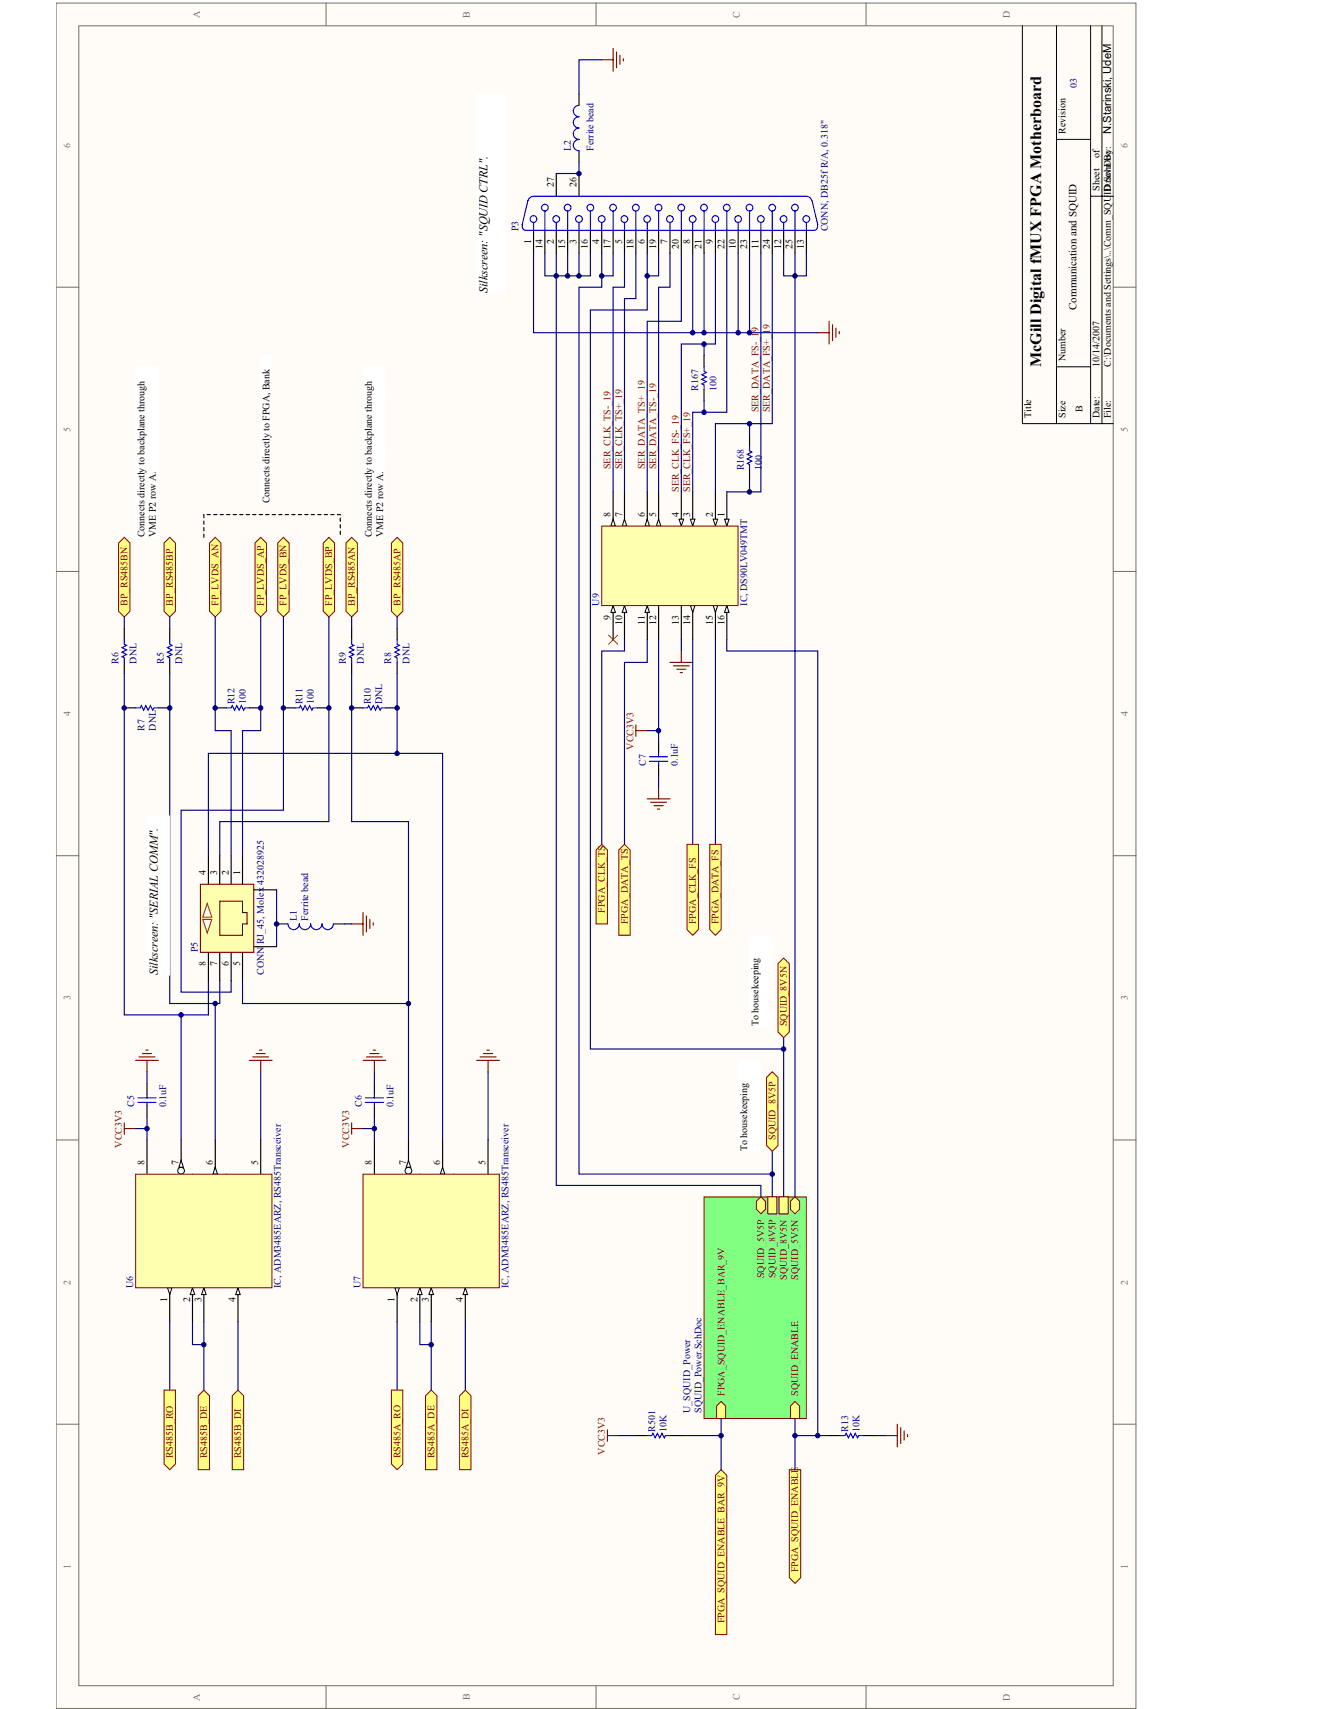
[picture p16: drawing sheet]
<svg xmlns="http://www.w3.org/2000/svg" width="216mm" height="279mm" viewBox="0 0 216 279" stroke-linecap="round" stroke-linejoin="round" font-family="sans-serif">
<defs><g id="words">
<text font-size="2.6" x="170.2" y="60" transform="rotate(-90 170.2 60)">McGill Digital fMUX FPGA Motherboard</text>
<g font-size="2">
<text x="79.7" y="47.9" transform="rotate(-90 79.7 47.9)">Silkscreen: &quot;SQUID CTRL&quot;.</text>
<text x="25.8" y="159.4" transform="rotate(-90 25.8 159.4)">Silkscreen: &quot;SERIAL COMM&quot;.</text>
</g>
<g font-size="1.8">
<text x="181.6" y="21.9" transform="rotate(-90 181.6 21.9)">N.Starinski, UdeM</text>
<text x="175.9" y="50.7" transform="rotate(-90 175.9 50.7)">Communication and SQUID</text>
</g>
<g font-size="1.6" fill="#716f64">
<text x="32.7" y="2.9" transform="rotate(-90 32.7 2.9)">A</text>
<text x="76.8" y="2.9" transform="rotate(-90 76.8 2.9)">B</text>
<text x="120.9" y="2.9" transform="rotate(-90 120.9 2.9)">C</text>
<text x="165.1" y="2.9" transform="rotate(-90 165.1 2.9)">D</text>
<text x="11.5" y="24.1" transform="rotate(-90 11.5 24.1)">6</text>
<text x="184.3" y="24.1" transform="rotate(-90 184.3 24.1)">6</text>
<text x="11.5" y="70.6" transform="rotate(-90 11.5 70.6)">5</text>
<text x="184.3" y="70.6" transform="rotate(-90 184.3 70.6)">5</text>
<text x="11.5" y="117.1" transform="rotate(-90 11.5 117.1)">4</text>
<text x="184.3" y="117.1" transform="rotate(-90 184.3 117.1)">4</text>
<text x="11.5" y="163.5" transform="rotate(-90 11.5 163.5)">3</text>
<text x="184.3" y="163.5" transform="rotate(-90 184.3 163.5)">3</text>
<text x="11.5" y="210" transform="rotate(-90 11.5 210)">2</text>
<text x="184.3" y="210" transform="rotate(-90 184.3 210)">2</text>
<text x="11.5" y="256.5" transform="rotate(-90 11.5 256.5)">1</text>
<text x="184.3" y="256.5" transform="rotate(-90 184.3 256.5)">1</text>
<text x="32.7" y="278" transform="rotate(-90 32.7 278)">A</text>
<text x="76.8" y="278" transform="rotate(-90 76.8 278)">B</text>
<text x="120.9" y="278" transform="rotate(-90 120.9 278)">C</text>
<text x="165.1" y="278" transform="rotate(-90 165.1 278)">D</text>
</g>
<g font-size="1.6" fill="#000080">
<text x="176" y="14.4" transform="rotate(-90 176 14.4)">03</text>
<text x="93.3" y="24.6" transform="rotate(-90 93.3 24.6)">L2</text>
<text x="97" y="24.6" transform="rotate(-90 97 24.6)">Ferrite bead</text>
<text x="84.8" y="37.8" transform="rotate(-90 84.8 37.8)">P3</text>
<text x="135.3" y="37.8" transform="rotate(-90 135.3 37.8)">CONN, DB25fR/A, 0.318&quot;</text>
<text x="114.1" y="63.9" transform="rotate(-90 114.1 63.9)">R167</text>
<text x="117.1" y="63.9" transform="rotate(-90 117.1 63.9)">100</text>
<text x="121.5" y="76.9" transform="rotate(-90 121.5 76.9)">R168</text>
<text x="124.5" y="76.9" transform="rotate(-90 124.5 76.9)">100</text>
<text x="97.9" y="99" transform="rotate(-90 97.9 99)">U9</text>
<text x="122.1" y="99" transform="rotate(-90 122.1 99)">IC, DS90LV049TMT</text>
<text x="19.4" y="108.5" transform="rotate(-90 19.4 108.5)">R6</text>
<text x="22.3" y="108.5" transform="rotate(-90 22.3 108.5)">DNL</text>
<text x="26.8" y="108.5" transform="rotate(-90 26.8 108.5)">R5</text>
<text x="29.8" y="108.5" transform="rotate(-90 29.8 108.5)">DNL</text>
<text x="56.5" y="108.5" transform="rotate(-90 56.5 108.5)">R9</text>
<text x="59.5" y="108.5" transform="rotate(-90 59.5 108.5)">DNL</text>
<text x="63.9" y="108.5" transform="rotate(-90 63.9 108.5)">R8</text>
<text x="66.9" y="108.5" transform="rotate(-90 66.9 108.5)">DNL</text>
<text x="23.6" y="119.4" transform="rotate(-90 23.6 119.4)">R7</text>
<text x="25.5" y="119.4" transform="rotate(-90 25.5 119.4)">DNL</text>
<text x="38.3" y="115.2" transform="rotate(-90 38.3 115.2)">R12</text>
<text x="40.2" y="115.2" transform="rotate(-90 40.2 115.2)">100</text>
<text x="49.5" y="115.2" transform="rotate(-90 49.5 115.2)">R11</text>
<text x="51.3" y="115.2" transform="rotate(-90 51.3 115.2)">100</text>
<text x="60.6" y="115.2" transform="rotate(-90 60.6 115.2)">R10</text>
<text x="62.5" y="115.2" transform="rotate(-90 62.5 115.2)">DNL</text>
<text x="105.6" y="125.2" transform="rotate(-90 105.6 125.2)">C7</text>
<text x="110.8" y="125.2" transform="rotate(-90 110.8 125.2)">0.1uF</text>
<text x="43.1" y="144.7" transform="rotate(-90 43.1 144.7)">432028925</text>
<text x="32.4" y="155.7" transform="rotate(-90 32.4 155.7)">P5</text>
<text x="43.1" y="154.4" transform="rotate(-90 43.1 154.4)">RJ_45, Molex</text>
<text x="48.5" y="150.5" transform="rotate(-90 48.5 150.5)">L1</text>
<text x="50.4" y="150.5" transform="rotate(-90 50.4 150.5)">Ferrite bead</text>
<text x="43.1" y="159.4" transform="rotate(-90 43.1 159.4)">CONN</text>
<text x="22" y="181" transform="rotate(-90 22 181)">C5</text>
<text x="27.2" y="181" transform="rotate(-90 27.2 181)">0.1uF</text>
<text x="59.1" y="181" transform="rotate(-90 59.1 181)">C6</text>
<text x="64.3" y="181" transform="rotate(-90 64.3 181)">0.1uF</text>
<text x="21.8" y="210.5" transform="rotate(-90 21.8 210.5)">U6</text>
<text x="45.9" y="210.5" transform="rotate(-90 45.9 210.5)">IC, ADM3485EARZ, RS485Transceiver</text>
<text x="58.9" y="210.5" transform="rotate(-90 58.9 210.5)">U7</text>
<text x="83.1" y="210.5" transform="rotate(-90 83.1 210.5)">IC, ADM3485EARZ, RS485Transceiver</text>
<text x="112.8" y="231" transform="rotate(-90 112.8 231)">U_SQUID_Power</text>
<text x="114.7" y="231" transform="rotate(-90 114.7 231)">SQUID_Power.SchDoc</text>
<text x="107.1" y="234.1" transform="rotate(-90 107.1 234.1)">R501</text>
<text x="108.9" y="234.1" transform="rotate(-90 108.9 234.1)">10K</text>
<text x="138.6" y="234.1" transform="rotate(-90 138.6 234.1)">R13</text>
<text x="140.5" y="234.1" transform="rotate(-90 140.5 234.1)">10K</text>
</g>
<g font-size="1.6">
<text x="174.1" y="21.9" transform="rotate(-90 174.1 21.9)">Revision</text>
<text x="179.7" y="25.9" transform="rotate(-90 179.7 25.9)">of</text>
<text x="90.5" y="30.6" transform="rotate(-90 90.5 30.6)">27</text>
<text x="94.2" y="30.6" transform="rotate(-90 94.2 30.6)">26</text>
<text x="179.7" y="31.2" transform="rotate(-90 179.7 31.2)">Sheet</text>
<text x="181.6" y="31.2" transform="rotate(-90 181.6 31.2)">Drawn By:</text>
<text x="86.8" y="40" transform="rotate(-90 86.8 40)">1</text>
<text x="88.7" y="40.8" transform="rotate(-90 88.7 40.8)">14</text>
<text x="90.5" y="40" transform="rotate(-90 90.5 40)">2</text>
<text x="92.4" y="40.8" transform="rotate(-90 92.4 40.8)">15</text>
<text x="94.2" y="40" transform="rotate(-90 94.2 40)">3</text>
<text x="96.1" y="40.8" transform="rotate(-90 96.1 40.8)">16</text>
<text x="97.9" y="40" transform="rotate(-90 97.9 40)">4</text>
<text x="99.8" y="40.8" transform="rotate(-90 99.8 40.8)">17</text>
<text x="101.7" y="40" transform="rotate(-90 101.7 40)">5</text>
<text x="103.5" y="40.8" transform="rotate(-90 103.5 40.8)">18</text>
<text x="105.4" y="40" transform="rotate(-90 105.4 40)">6</text>
<text x="107.2" y="40.8" transform="rotate(-90 107.2 40.8)">19</text>
<text x="109.1" y="40" transform="rotate(-90 109.1 40)">7</text>
<text x="111" y="40.8" transform="rotate(-90 111 40.8)">20</text>
<text x="112.8" y="40" transform="rotate(-90 112.8 40)">8</text>
<text x="114.7" y="40.8" transform="rotate(-90 114.7 40.8)">21</text>
<text x="116.5" y="40" transform="rotate(-90 116.5 40)">9</text>
<text x="118.4" y="40.8" transform="rotate(-90 118.4 40.8)">22</text>
<text x="120.2" y="40.8" transform="rotate(-90 120.2 40.8)">10</text>
<text x="122.1" y="40.8" transform="rotate(-90 122.1 40.8)">23</text>
<text x="124" y="40.8" transform="rotate(-90 124 40.8)">11</text>
<text x="125.8" y="40.8" transform="rotate(-90 125.8 40.8)">24</text>
<text x="127.7" y="40.8" transform="rotate(-90 127.7 40.8)">12</text>
<text x="129.5" y="40.8" transform="rotate(-90 129.5 40.8)">25</text>
<text x="131.4" y="40.8" transform="rotate(-90 131.4 40.8)">13</text>
<text x="174.1" y="59" transform="rotate(-90 174.1 59)">Number</text>
<text x="179.7" y="60" transform="rotate(-90 179.7 60)">10/14/2007</text>
<text x="181.6" y="60" transform="rotate(-90 181.6 60)">C:\Documents and Settings\..\Comm_SQUID.SchDoc</text>
<text x="168.6" y="68.3" transform="rotate(-90 168.6 68.3)">Title</text>
<text x="174.1" y="68.3" transform="rotate(-90 174.1 68.3)">Size</text>
<text x="176.9" y="67.4" transform="rotate(-90 176.9 67.4)">B</text>
<text x="179.7" y="68.3" transform="rotate(-90 179.7 68.3)">Date:</text>
<text x="181.6" y="68.3" transform="rotate(-90 181.6 68.3)">File:</text>
<text x="44.1" y="82.3" transform="rotate(-90 44.1 82.3)">Connects directly to FPGA, Bank</text>
<text x="23.6" y="87.8" transform="rotate(-90 23.6 87.8)">Connects directly to backplane through</text>
<text x="25.5" y="87.8" transform="rotate(-90 25.5 87.8)">VME P2 row A.</text>
<text x="60.8" y="87.8" transform="rotate(-90 60.8 87.8)">Connects directly to backplane through</text>
<text x="62.6" y="87.8" transform="rotate(-90 62.6 87.8)">VME P2 row A.</text>
<text x="99.8" y="84.5" transform="rotate(-90 99.8 84.5)">8</text>
<text x="101.7" y="84.5" transform="rotate(-90 101.7 84.5)">7</text>
<text x="105.4" y="84.5" transform="rotate(-90 105.4 84.5)">6</text>
<text x="107.2" y="84.5" transform="rotate(-90 107.2 84.5)">5</text>
<text x="111" y="84.5" transform="rotate(-90 111 84.5)">4</text>
<text x="112.8" y="84.5" transform="rotate(-90 112.8 84.5)">3</text>
<text x="116.5" y="84.5" transform="rotate(-90 116.5 84.5)">2</text>
<text x="118.4" y="84.5" transform="rotate(-90 118.4 84.5)">1</text>
<text x="99.8" y="101.3" transform="rotate(-90 99.8 101.3)">9</text>
<text x="101.7" y="102.1" transform="rotate(-90 101.7 102.1)">10</text>
<text x="105.4" y="102.1" transform="rotate(-90 105.4 102.1)">11</text>
<text x="107.2" y="102.1" transform="rotate(-90 107.2 102.1)">12</text>
<text x="111" y="102.1" transform="rotate(-90 111 102.1)">13</text>
<text x="112.8" y="102.1" transform="rotate(-90 112.8 102.1)">14</text>
<text x="116.5" y="102.1" transform="rotate(-90 116.5 102.1)">15</text>
<text x="118.4" y="102.1" transform="rotate(-90 118.4 102.1)">16</text>
<text x="33.7" y="143.1" transform="rotate(-90 33.7 143.1)">4</text>
<text x="35.5" y="143.1" transform="rotate(-90 35.5 143.1)">3</text>
<text x="37.4" y="143.1" transform="rotate(-90 37.4 143.1)">2</text>
<text x="39.2" y="143.1" transform="rotate(-90 39.2 143.1)">1</text>
<text x="33.7" y="158" transform="rotate(-90 33.7 158)">8</text>
<text x="35.5" y="158" transform="rotate(-90 35.5 158)">7</text>
<text x="37.4" y="158" transform="rotate(-90 37.4 158)">6</text>
<text x="39.2" y="158" transform="rotate(-90 39.2 158)">5</text>
<text x="124" y="167.8" transform="rotate(-90 124 167.8)">To housekeeping</text>
<text x="23.6" y="190.5" transform="rotate(-90 23.6 190.5)">8</text>
<text x="29.2" y="190.5" transform="rotate(-90 29.2 190.5)">7</text>
<text x="34.8" y="190.5" transform="rotate(-90 34.8 190.5)">6</text>
<text x="42.2" y="190.5" transform="rotate(-90 42.2 190.5)">5</text>
<text x="60.8" y="190.5" transform="rotate(-90 60.8 190.5)">8</text>
<text x="66.4" y="190.5" transform="rotate(-90 66.4 190.5)">7</text>
<text x="71.9" y="190.5" transform="rotate(-90 71.9 190.5)">6</text>
<text x="79.4" y="190.5" transform="rotate(-90 79.4 190.5)">5</text>
<text x="122.1" y="188.2" transform="rotate(-90 122.1 188.2)">To housekeeping</text>
<text x="27.3" y="212.8" transform="rotate(-90 27.3 212.8)">1</text>
<text x="31.1" y="212.8" transform="rotate(-90 31.1 212.8)">2</text>
<text x="32.9" y="212.8" transform="rotate(-90 32.9 212.8)">3</text>
<text x="38.5" y="212.8" transform="rotate(-90 38.5 212.8)">4</text>
<text x="64.5" y="212.8" transform="rotate(-90 64.5 212.8)">1</text>
<text x="68.2" y="212.8" transform="rotate(-90 68.2 212.8)">2</text>
<text x="70.1" y="212.8" transform="rotate(-90 70.1 212.8)">3</text>
<text x="75.7" y="212.8" transform="rotate(-90 75.7 212.8)">4</text>
</g>
<g font-size="1.6" fill="#800000">
<text x="124" y="67.4" transform="rotate(-90 124 67.4)">SER_DATA_FS-_19</text>
<text x="125.8" y="67.4" transform="rotate(-90 125.8 67.4)">SER_DATA_FS+_19</text>
<text x="99.8" y="76.7" transform="rotate(-90 99.8 76.7)">SER_CLK_TS-_19</text>
<text x="101.7" y="76.7" transform="rotate(-90 101.7 76.7)">SER_CLK_TS+_19</text>
<text x="105.4" y="76.7" transform="rotate(-90 105.4 76.7)">SER_DATA_TS+_19</text>
<text x="107.2" y="76.7" transform="rotate(-90 107.2 76.7)">SER_DATA_TS-_19</text>
<text x="111" y="80.4" transform="rotate(-90 111 80.4)">SER_CLK_FS-_19</text>
<text x="112.8" y="80.4" transform="rotate(-90 112.8 80.4)">SER_CLK_FS+_19</text>
<text x="20.8" y="99" transform="rotate(-90 20.8 99)">BP_RS485BN</text>
<text x="28.3" y="99" transform="rotate(-90 28.3 99)">BP_RS485BP</text>
<text x="35.7" y="99" transform="rotate(-90 35.7 99)">FP_LVDS_AN</text>
<text x="43.1" y="99" transform="rotate(-90 43.1 99)">FP_LVDS_AP</text>
<text x="46.9" y="99" transform="rotate(-90 46.9 99)">FP_LVDS_BN</text>
<text x="54.3" y="99" transform="rotate(-90 54.3 99)">FP_LVDS_BP</text>
<text x="58" y="99" transform="rotate(-90 58 99)">BP_RS485AN</text>
<text x="65.4" y="99" transform="rotate(-90 65.4 99)">BP_RS485AP</text>
<text x="103.5" y="122.6" transform="rotate(-90 103.5 122.6)">VCC3V3</text>
<text x="98.9" y="149.2" transform="rotate(-90 98.9 149.2)">FPGA_CLK_TS</text>
<text x="102.6" y="151.1" transform="rotate(-90 102.6 151.1)">FPGA_DATA_TS</text>
<text x="113.7" y="151.1" transform="rotate(-90 113.7 151.1)">FPGA_CLK_FS</text>
<text x="117.5" y="151.1" transform="rotate(-90 117.5 151.1)">FPGA_DATA_FS</text>
<text x="128.6" y="167.8" transform="rotate(-90 128.6 167.8)">SQUID_8V5N</text>
<text x="19.9" y="187.6" transform="rotate(-90 19.9 187.6)">VCC3V3</text>
<text x="57.1" y="187.6" transform="rotate(-90 57.1 187.6)">VCC3V3</text>
<text x="126.7" y="186.4" transform="rotate(-90 126.7 186.4)">SQUID_8V5P</text>
<text x="124.9" y="209" transform="rotate(-90 124.9 209)">SQUID_5V5P</text>
<text x="126.7" y="209" transform="rotate(-90 126.7 209)">SQUID_8V5P</text>
<text x="128.6" y="209.2" transform="rotate(-90 128.6 209.2)">SQUID_8V5N</text>
<text x="130.5" y="209.2" transform="rotate(-90 130.5 209.2)">SQUID_5V5N</text>
<text x="118.4" y="228.2" transform="rotate(-90 118.4 228.2)">FPGA_SQUID_ENABLE_BAR_9V</text>
<text x="130.5" y="228.2" transform="rotate(-90 130.5 228.2)">SQUID_ENABLE</text>
<text x="28.3" y="238.4" transform="rotate(-90 28.3 238.4)">RS485B_RO</text>
<text x="33.8" y="238.4" transform="rotate(-90 33.8 238.4)">RS485B_DE</text>
<text x="39.4" y="238.4" transform="rotate(-90 39.4 238.4)">RS485B_DI</text>
<text x="65.4" y="238.4" transform="rotate(-90 65.4 238.4)">RS485A_RO</text>
<text x="71" y="238.4" transform="rotate(-90 71 238.4)">RS485A_DE</text>
<text x="76.6" y="238.4" transform="rotate(-90 76.6 238.4)">RS485A_DI</text>
<text x="98.9" y="237.8" transform="rotate(-90 98.9 237.8)">VCC3V3</text>
<text x="130.5" y="257" transform="rotate(-90 130.5 257)">FPGA_SQUID_ENABLE</text>
<text x="118.4" y="265.4" transform="rotate(-90 118.4 265.4)">FPGA_SQUID_ENABLE_BAR_9V</text>
</g>
</g></defs>
<g fill="#fffcf8" stroke="#716f64" stroke-width=".16">
<path d="M9.2 .5h176.5v278.8h-176.5z"/>
<path d="M12.9 4.2h169v271.4h-169z"/>
</g>
<g fill="none" stroke="#716f64" stroke-width=".16">
<path d="M53.3 .5v3.7M97.4 .5v3.7M141.5 .5v3.7M9.2 47h3.7M182 47h3.7M9.2 93.4h3.7M182 93.4h3.7M9.2 139.9h3.7M182 139.9h3.7M9.2 186.4h3.7M182 186.4h3.7M9.2 232.8h3.7"/>
<path d="M182 232.8h3.7M53.3 275.6v3.7M97.4 275.6v3.7M141.5 275.6v3.7"/>
</g>
<path d="M167.1 4.2v65.1h14.9M172.7 4.2v65.1M178.2 4.2v65.1M180.1 4.2v65.1M172.7 22.8h5.5M178.2 32.1h3.8M172.7 60h5.5" fill="none" stroke="#000" stroke-width=".16"/>
<g fill="none" stroke="#00f" stroke-width=".19">
<path d="M85.4 36.6a.7 .7 0 0 0 .6 1.1M85.9 37.7h47.2M86.3 32.8l-1 3.9M87.2 32.1a.92 .92 0 0 0-.9 .7M87.2 36.4v1.3M87.2 32.1h44.6M89.1 34.5v3.2M90.9 36.4v1.3M92.8 34.5v3.2M94.6 36.4v1.3M96.5 34.5v3.2M98.3 36.4v1.3"/>
<path d="M100.2 34.5v3.2M102.1 36.4v1.3M103.9 34.5v3.2M105.8 36.4v1.3M107.6 34.5v3.2M109.5 36.4v1.3M111.4 34.5v3.2M113.2 36.4v1.3M115.1 34.5v3.2M116.9 36.4v1.3M118.8 34.5v3.2M120.6 36.4v1.3"/>
<path d="M122.5 34.5v3.2M124.4 36.4v1.3M126.2 34.5v3.2M128.1 36.4v1.3M129.9 34.5v3.2M131.8 32.1a.92 .92 0 0 1 .9 .7M131.8 36.4v1.3M132.7 32.8l1 3.9M133.6 36.6v.2a.71 .71 0 0 1-.6 .9"/>
<circle cx="87.2" cy="35.8" r=".55"/>
<circle cx="89" cy="34" r=".55"/>
<circle cx="90.9" cy="35.8" r=".55"/>
<circle cx="92.8" cy="34" r=".55"/>
<circle cx="94.6" cy="35.8" r=".55"/>
<circle cx="96.5" cy="34" r=".55"/>
<circle cx="98.3" cy="35.8" r=".55"/>
<circle cx="100.2" cy="34" r=".55"/>
<circle cx="102.1" cy="35.8" r=".55"/>
<circle cx="103.9" cy="34" r=".55"/>
<circle cx="105.8" cy="35.8" r=".55"/>
<circle cx="107.6" cy="34" r=".55"/>
<circle cx="109.5" cy="35.8" r=".55"/>
<circle cx="111.3" cy="34" r=".55"/>
<circle cx="113.2" cy="35.8" r=".55"/>
<circle cx="115.1" cy="34" r=".55"/>
<circle cx="116.9" cy="35.8" r=".55"/>
<circle cx="118.8" cy="34" r=".55"/>
<circle cx="120.6" cy="35.8" r=".55"/>
<circle cx="122.5" cy="34" r=".55"/>
<circle cx="124.4" cy="35.8" r=".55"/>
<circle cx="126.2" cy="34" r=".55"/>
<circle cx="128.1" cy="35.8" r=".55"/>
<circle cx="129.9" cy="34" r=".55"/>
<circle cx="131.8" cy="35.8" r=".55"/>
</g>
<g fill="none" stroke="#000" stroke-width=".19">
<path d="M87.2 37.7v3.7M89.1 37.7v3.7M90.9 28.4v3.7M90.9 37.7v3.7M92.8 37.7v3.7M94.6 28.4v3.7M94.6 37.7v3.7M96.5 37.7v3.7M98.3 37.7v3.7M100.2 37.7v3.7M102.1 37.7v3.7M103.9 37.7v3.7"/>
<path d="M105.8 37.7v3.7M107.6 37.7v3.7M109.5 37.7v3.7M111.4 37.7v3.7M113.2 37.7v3.7M115.1 37.7v3.7M116.9 37.7v3.7M118.8 37.7v3.7M120.6 37.7v3.7M122.5 37.7v3.7M124.4 37.7v3.7M126.2 37.7v3.7"/>
<path d="M128.1 37.7v3.7M129.9 37.7v3.7M131.8 37.7v3.7M27.7 210.5v5.6"/>
</g>
<path d="M27.4 210.5h.7l-.4 1.1z" fill="#fffcf8" stroke="#000" stroke-width=".16"/>
<path d="M31.5 210.5v5.6" fill="none" stroke="#000" stroke-width=".19"/>
<path d="M31.5 210.5l.3 1.1h-.7z" fill="#fffcf8" stroke="#000" stroke-width=".16"/>
<path d="M30.5 207.1v2.1M33.3 210.5v5.6" fill="none" stroke="#000" stroke-width=".19"/>
<path d="M33.3 210.5l.4 1.1h-.8z" fill="#fffcf8" stroke="#000" stroke-width=".16"/>
<path d="M38.9 210.5v5.6" fill="none" stroke="#000" stroke-width=".19"/>
<path d="M38.9 210.5l.4 1.1h-.8z" fill="#fffcf8" stroke="#000" stroke-width=".16"/>
<path d="M35.2 186.4v5.5M42.6 186.4v5.5" fill="none" stroke="#000" stroke-width=".19"/>
<path d="M35.2 190.8l.3 1.1h-.7z" fill="#fffcf8" stroke="#000" stroke-width=".16"/>
<path d="M29.6 186.4v5.5" fill="none" stroke="#000" stroke-width=".19"/>
<circle cx="29.6" cy="191.4" r=".55" fill="#fffcf8" stroke="#000" stroke-width=".16"/>
<path d="M29.6 189.7l.4 1.1h-.8z" fill="#fffcf8" stroke="#000" stroke-width=".16"/>
<path d="M24 186.4v5.5" fill="none" stroke="#000" stroke-width=".19"/>
<g fill="#c0c0c0" stroke="#00f" stroke-width=".93">
<path d="M24 199.4h7.5l-3.8 5.6z"/>
<path d="M38.9 199.4l3.7 5.6h-7.4z"/>
</g>
<path d="M25.9 199.4v-3.7h14.8v5.5M29.6 199.4v-1.9h7.4v3.7M31.5 191.9v5.6M37 191.9v3.8M27.7 205v1.8M29.6 203.1h1.9v3.7M37 203.1h-3.7v3.7M38.9 205v1.8" fill="none" stroke="#00f" stroke-width=".19"/>
<path d="M22.2 192h22.2v18.5h-22.2z" fill="#ffffb0" stroke="#800000" stroke-width=".16"/>
<path d="M64.9 210.5v5.6" fill="none" stroke="#000" stroke-width=".19"/>
<path d="M64.5 210.5h.8l-.4 1.1z" fill="#fffcf8" stroke="#000" stroke-width=".16"/>
<path d="M68.6 210.5v5.6" fill="none" stroke="#000" stroke-width=".19"/>
<path d="M68.6 210.5l.4 1.1h-.8z" fill="#fffcf8" stroke="#000" stroke-width=".16"/>
<path d="M67.7 207.1v2.1M70.5 210.5v5.6" fill="none" stroke="#000" stroke-width=".19"/>
<path d="M70.5 210.5l.3 1.1h-.7z" fill="#fffcf8" stroke="#000" stroke-width=".16"/>
<path d="M76.1 210.5v5.6" fill="none" stroke="#000" stroke-width=".19"/>
<path d="M76.1 210.5l.3 1.1h-.7z" fill="#fffcf8" stroke="#000" stroke-width=".16"/>
<path d="M72.3 186.4v5.5M79.8 186.4v5.5" fill="none" stroke="#000" stroke-width=".19"/>
<path d="M72.3 190.8l.4 1.1h-.7z" fill="#fffcf8" stroke="#000" stroke-width=".16"/>
<path d="M66.8 186.4v5.5" fill="none" stroke="#000" stroke-width=".19"/>
<circle cx="66.8" cy="191.4" r=".55" fill="#fffcf8" stroke="#000" stroke-width=".16"/>
<path d="M66.8 189.7l.3 1.1h-.7z" fill="#fffcf8" stroke="#000" stroke-width=".16"/>
<path d="M61.2 186.4v5.5" fill="none" stroke="#000" stroke-width=".19"/>
<g fill="#c0c0c0" stroke="#00f" stroke-width=".93">
<path d="M61.2 199.4h7.4l-3.7 5.6z"/>
<path d="M76.1 199.4l3.7 5.6h-7.5z"/>
</g>
<path d="M63 199.4v-3.7h14.9v5.5M66.8 199.4v-1.9h7.4v3.7M68.6 191.9v5.6M74.2 191.9v3.8M64.9 205v1.8M66.8 203.1h1.8v3.7M74.2 203.1h-3.7v3.7M76.1 205v1.8" fill="none" stroke="#00f" stroke-width=".19"/>
<path d="M59.3 192h22.3v18.5h-22.3z" fill="#ffffb0" stroke="#800000" stroke-width=".16"/>
<path d="M118.8 80.4v5.6" fill="none" stroke="#000" stroke-width=".19"/>
<path d="M118.4 84.9h.8l-.4 1.1z" fill="#fffcf8" stroke="#000" stroke-width=".16"/>
<path d="M116.9 80.4v5.6" fill="none" stroke="#000" stroke-width=".19"/>
<path d="M116.6 84.9h.7l-.4 1.1z" fill="#fffcf8" stroke="#000" stroke-width=".16"/>
<path d="M113.2 80.4v5.6" fill="none" stroke="#000" stroke-width=".19"/>
<path d="M112.8 84.9h.8l-.4 1.1z" fill="#fffcf8" stroke="#000" stroke-width=".16"/>
<path d="M111.4 80.4v5.6" fill="none" stroke="#000" stroke-width=".19"/>
<path d="M111 84.9h.7l-.3 1.1z" fill="#fffcf8" stroke="#000" stroke-width=".16"/>
<path d="M107.6 80.4v5.6" fill="none" stroke="#000" stroke-width=".19"/>
<path d="M107.6 84.9l.4 1.1h-.7z" fill="#fffcf8" stroke="#000" stroke-width=".16"/>
<path d="M105.8 80.4v5.6" fill="none" stroke="#000" stroke-width=".19"/>
<path d="M105.8 84.9l.4 1.1h-.8z" fill="#fffcf8" stroke="#000" stroke-width=".16"/>
<path d="M102.1 80.4v5.6" fill="none" stroke="#000" stroke-width=".19"/>
<path d="M102.1 84.9l.3 1.1h-.7z" fill="#fffcf8" stroke="#000" stroke-width=".16"/>
<path d="M100.2 80.4v5.6" fill="none" stroke="#000" stroke-width=".19"/>
<path d="M100.2 84.9l.4 1.1h-.8z" fill="#fffcf8" stroke="#000" stroke-width=".16"/>
<path d="M100.2 99v5.6" fill="none" stroke="#000" stroke-width=".19"/>
<path d="M100.2 99l.4 1.1h-.8z" fill="#fffcf8" stroke="#000" stroke-width=".16"/>
<path d="M99.3 95.5v2.2M102.1 99v5.6" fill="none" stroke="#000" stroke-width=".19"/>
<path d="M102.1 99l.3 1.1h-.7z" fill="#fffcf8" stroke="#000" stroke-width=".16"/>
<path d="M105.8 99v5.6" fill="none" stroke="#000" stroke-width=".19"/>
<path d="M105.8 99l.4 1.1h-.8z" fill="#fffcf8" stroke="#000" stroke-width=".16"/>
<path d="M107.6 99v5.6M111.4 99v5.6M113.2 99v5.6" fill="none" stroke="#000" stroke-width=".19"/>
<path d="M112.8 99h.8l-.4 1.1z" fill="#fffcf8" stroke="#000" stroke-width=".16"/>
<path d="M116.9 99v5.6" fill="none" stroke="#000" stroke-width=".19"/>
<path d="M116.6 99h.7l-.4 1.1z" fill="#fffcf8" stroke="#000" stroke-width=".16"/>
<path d="M118.8 99v5.6" fill="none" stroke="#000" stroke-width=".19"/>
<path d="M118.8 99l.4 1.1h-.8z" fill="#fffcf8" stroke="#000" stroke-width=".16"/>
<path d="M98.3 86h22.3v13h-22.3z" fill="#ffffb0" stroke="#800000" stroke-width=".16"/>
<g fill="none" stroke="#800000" stroke-width=".19">
<path d="M98.3 9.8h1.9M100.2 7.9v3.7M100.8 8.5v2.6M101.3 9v1.5M101.9 9.6v.4M133.7 54.4h1.8M135.5 52.5v3.7M136.1 53.1v2.6M136.6 53.6v1.5M137.2 54.2v.4M20.3 183.6v1.8M20.3 184.5h1.9"/>
<path d="M57.5 184.5h1.8M57.5 183.6v1.8"/>
</g>
<g fill="none" stroke="#000080" stroke-width=".19">
<path d="M98.3 9.8h-3.7v5.6M94.6 26.5v1.9h-3.7M87.2 41.4v13h46.5M89.1 41.4v3.7h1.8v-3.7M94.6 41.4v3.7h-1.8M96.5 41.4v3.7h-1.9M98.3 41.4v3.7h1.9v-3.7M105.8 41.4v3.7h1.8v-3.7M113.2 41.4v13M115.1 41.4v13M120.6 41.4v13M122.5 41.4v13"/>
<path d="M128.1 41.4v3.7h1.8v-3.7M22.2 184.5h1.8v1.9M59.3 184.5h1.9v1.9M27.7 216.1v11.2M31.5 216.1v3.7h1.8M33.3 216.1v11.2M38.9 216.1v11.2M64.9 216.1v11.2M68.6 216.1v3.7h1.9M70.5 216.1v11.2M76.1 216.1v11.2"/>
</g>
<path d="M99.5 103.8l1.4 1.5M100.9 103.8l-1.4 1.5" fill="none" stroke="#f00" stroke-width=".16"/>
<path d="M94.6 15.4v1.8M94.6 24.6v1.9" fill="none" stroke="#000" stroke-width=".19"/>
<path d="M94.6 17.2a.93 .93 0 0 0-.9 1 .93 .93 0 0 0 .9 .9 .92 .92 0 0 0-.9 .9 .92 .92 0 0 0 .9 .9M94.6 20.9a.93 .93 0 0 0-.9 1 .93 .93 0 0 0 .9 .9 .92 .92 0 0 0-.9 .9 .92 .92 0 0 0 .9 .9" fill="none" stroke="#00f" stroke-width=".19"/>
<path d="M115.1 195.7h16.7v36.2h-16.7z" fill="#80ff80" stroke="#800000" stroke-width=".16"/>
<g fill="#ffff80" stroke="#800000" stroke-width=".16">
<path d="M129.9 229.1l.8 .8v2h-1.5v-2z" fill-rule="evenodd"/>
<path d="M124.4 195.7l.7 .7v1.3l-.7 .8-.8-.8v-1.3z" fill-rule="evenodd"/>
<path d="M129.9 195.7l.8 .7v1.3l-.8 .8-.7-.8v-1.3z" fill-rule="evenodd"/>
<path d="M125.5 195.7h1.5v2.8h-1.5z" fill-rule="evenodd"/>
<path d="M127.3 195.7h1.5v2.8h-1.5z" fill-rule="evenodd"/>
<path d="M117.9 229.1l.7 .8v2h-1.5v-2z" fill-rule="evenodd"/>
</g>
<g fill="none" stroke="#000" stroke-width=".19">
<path d="M115.1 58.1v1.9M115.1 63.7v1.8M122.5 71.1v1.9M122.5 76.7v1.9M20.3 115.7h1.9M20.3 102.7v1.9M20.3 108.3v1.9M25.9 115.7h1.8M27.7 102.7v1.9M27.7 108.3v1.9M35.2 115.7h1.8M40.7 115.7h1.9"/>
<path d="M46.3 115.7h1.9M51.9 115.7h1.9M57.5 115.7h1.8M57.5 102.7v1.9M57.5 108.3v1.9M63 115.7h1.9M64.9 102.7v1.9M64.9 108.3v1.9M107.6 121.3v1.9M107.6 125v1.9M45.2 151.1h1.9M54.5 151.1h1.9"/>
<path d="M24 177.1v1.8M61.2 177.1v1.8M24 180.8v1.9M61.2 180.8v1.9M135.5 234.7h1.9M141.1 234.7h1.8"/>
</g>
<g fill="none" stroke="#00f" stroke-width=".19">
<path d="M115.1 60v.7l.3 .2-.7 .4 .7 .3-.7 .4 .7 .4-.7 .4 .4 .1v.8M122.5 73v.7l.4 .2-.8 .4 .8 .4-.8 .3 .8 .4-.8 .4 .4 .2v.7M20.3 104.6v.7l.4 .2-.8 .4 .8 .4-.8 .3 .8 .4-.8 .4 .4 .2v.7M22.2 115.7h.7l.2-.3 .4 .7 .3-.7 .4 .7 .4-.7 .4 .7 .1-.4h.8M27.7 104.6v.7l.4 .2-.7 .4 .7 .4-.7 .3 .7 .4-.7 .4 .3 .2v.7M37 115.7h.8l.2-.3 .3 .7 .4-.7 .4 .7 .3-.7 .4 .7 .2-.4h.7M48.2 115.7h.7l.2-.3 .4 .7 .4-.7 .3 .7 .4-.7 .4 .7 .2-.4h.7M57.5 104.6v.7l.3 .2-.7 .4 .7 .4-.7 .3 .7 .4-.7 .4 .4 .2v.7M59.3 115.7h.8l.2-.3 .3 .7 .4-.7 .4 .7 .3-.7 .4 .7 .2-.4h.7M64.9 104.6v.7l.4 .2-.8 .4 .8 .4-.8 .3 .8 .4-.8 .4 .4 .2v.7M106.2 123.7h2.9M106.2 124.5h2.9"/>
<path d="M107.6 123.2v.5M107.6 124.5v.5M47.1 151.1a.93 .93 0 0 0 .9 .9 .93 .93 0 0 0 .9-.9 .92 .92 0 0 0 .9 .9 .92 .92 0 0 0 1-.9M50.8 151.1a.93 .93 0 0 0 .9 .9 .93 .93 0 0 0 .9-.9 .92 .92 0 0 0 1 .9 .92 .92 0 0 0 .9-.9M22.5 179.5h3M24 178.9v.6M59.7 179.5h3M61.2 178.9v.6M22.5 180.2h3M24 180.2v.6M59.7 180.2h3M61.2 180.2v.6"/>
<path d="M137.4 234.7h.7l.2-.4 .4 .8 .3-.8 .4 .8 .4-.8 .4 .8 .1-.4h.8"/>
</g>
<g fill="none" stroke="#000080" stroke-width=".19">
<path d="M92.8 41.4v3.7h-1.9v148.7h33.5v1.9M98.3 45.1v1.9h-3.7v144.9h31.6v3.8M102.1 41.4v5.6h-1.9v33.4M103.9 41.4v7.4h-1.8v31.6M105.8 45.1v5.6h-9.3v120.8h31.6v24.2M109.5 41.4v5.6h-1.9v33.4M111.4 41.4v11.1h-5.6v27.9M115.1 56.2v1.9M116.9 41.4v14.8h-5.5v24.2M118.8 41.4v26h-5.6v13M131.8 41.4v3.7h-1.9v150.6M115.1 65.5v1.9"/>
<path d="M122.5 69.3v1.8M122.5 78.6v1.8M20.3 110.2v55.7h9.3M27.7 110.2v53.9h7.5M57.5 110.2v24.1h9.3v29.8M64.9 110.2v13M105.8 119.4h1.8M107.6 104.6v16.7M111.4 104.6v1.8M118.8 104.6v1.8h14.9v128.3h-3.8v-2.8M34.1 139.9v-16.7h38.2v63.2M107.6 126.9v1.8"/>
<path d="M24 175.2v1.9M34.1 160.3v5.6h-4.5v20.5M35.9 160.3v3.8h-.7v22.3M39.6 160.3v3.8h27.2v22.3M42.6 175.2v11.2M61.2 175.2v1.9M79.8 175.2v11.2M24 182.7v1.8M61.2 182.7v1.8M129.9 234.7v5.6M133.7 234.7h1.8M142.9 234.7h1.9"/>
</g>
<g fill="none" stroke="#800000" stroke-width=".19">
<path d="M103.9 118.5v1.9M103.9 119.4h1.9M109.5 108.3h3.7M110.1 108.9h2.6M110.6 109.4h1.5M111.2 110h.3M111.4 106.4v1.9M105.8 130.6h3.7M106.3 131.2h2.6M106.9 131.7h1.5M107.5 132.3h.3M107.6 128.7v1.9"/>
<path d="M57.5 151.1h1.8M59.3 149.2v3.7M59.9 149.7v2.7M60.4 150.3v1.5M61 150.9v.3M22.2 173.4h3.7M22.7 172.8h2.6M23.3 172.2h1.5M23.8 171.7h.4M24 173.4v1.8M40.7 173.4h3.8M41.3 172.8h2.6"/>
<path d="M41.9 172.2h1.5M42.4 171.7h.4M42.6 173.4v1.8M59.3 173.4h3.7M59.9 172.8h2.6M60.4 172.2h1.5M61 171.7h.4M61.2 173.4v1.8M77.9 173.4h3.7M78.5 172.8h2.6M79 172.2h1.5M79.6 171.7h.4"/>
<path d="M79.8 173.4v1.8M144.8 234.7h1.9M146.7 232.8v3.8M147.2 233.4v2.6M147.8 234v1.4M148.3 234.5v.4"/>
</g>
<g fill="#ffff80" stroke="#800000" stroke-width=".16">
<path d="M27.7 87.8l1 1v11.1l-1 1-.9-1v-11.1z" fill-rule="evenodd"/>
<path d="M20.3 87.8l.9 1v11.1l-.9 1-.9-1v-11.1z" fill-rule="evenodd"/>
<path d="M64.9 87.8l.9 1v11.1l-.9 1-.9-1v-11.1z" fill-rule="evenodd"/>
<path d="M57.5 87.8l.9 1v11.1l-.9 1-1-1v-11.1z" fill-rule="evenodd"/>
<path d="M46.3 87.8l1 1v11.1l-1 1-.9-1v-11.1z" fill-rule="evenodd"/>
<path d="M53.8 87.8l.9 1v11.1l-.9 1-1-1v-11.1z" fill-rule="evenodd"/>
<path d="M35.2 87.8l.9 1v11.1l-.9 1-1-1v-11.1z" fill-rule="evenodd"/>
<path d="M42.6 87.8l.9 1v11.1l-.9 1-.9-1v-11.1z" fill-rule="evenodd"/>
</g>
<g fill="none" stroke="#000080" stroke-width=".19">
<path d="M20.3 100.9v1.8M27.7 100.9v1.8M35.2 100.9v18.5h2.6v20.5M42.6 100.9v18.5h-3v20.5M46.3 100.9v31.6h-16.7v29.7h8.2v-1.9M53.8 100.9v33.4h-17.9v5.6M57.5 100.9v1.8M64.9 100.9v1.8M102.1 104.6v1.8h-3.8v31.6M105.8 104.6v3.7h-3.7v29.7M113.2 104.6v33.4M116.9 104.6v33.4"/>
<path d="M45.2 145.5v9.3M128.1 169.6v1.9M126.2 188.2v3.7"/>
</g>
<g fill="#fff" stroke="#fff" stroke-width=".16">
<path d="M22.2 60h3.7v27.8h-3.7z"/>
<path d="M59.3 60h3.7v27.8h-3.7z"/>
<path d="M42.6 58.1h1.8v24.2h-1.8z"/>
</g>
<path d="M33.3 87.8v-3.7h22.3v3.7" fill="none" stroke="#000" stroke-width=".19" stroke-dasharray=".5 .5"/>
<g fill="#ffff80" stroke="#800000" stroke-width=".16">
<path d="M26.8 227.3h1.9v12l-1 1-.9-1z" fill-rule="evenodd"/>
<path d="M33.3 227.3l.9 .9v12.1h-1.8v-12.1z" fill-rule="evenodd"/>
<path d="M38.9 227.3l.9 .9v12.1h-1.8v-12.1z" fill-rule="evenodd"/>
<path d="M64 227.3h1.8v12l-.9 1-.9-1z" fill-rule="evenodd"/>
<path d="M70.5 227.3l.9 .9v12.1h-1.9v-12.1z" fill-rule="evenodd"/>
<path d="M76.1 227.3l.9 .9v12.1h-1.9v-12.1z" fill-rule="evenodd"/>
<path d="M129 240.3h1.9v17.6l-1 1-.9-1z" fill-rule="evenodd"/>
<path d="M126.2 175.2l.9 .9v11.2l-.9 .9-.9-.9v-11.2z" fill-rule="evenodd"/>
<path d="M128.1 156.6l.9 1v11.1l-.9 .9-1-.9v-11.1z" fill-rule="evenodd"/>
<path d="M98.3 138l1 1v12.1h-1.9v-12.1z" fill-rule="evenodd"/>
<path d="M102.1 138l.9 1v13.9h-1.9v-13.9z" fill-rule="evenodd"/>
<path d="M112.3 138h1.8v14l-.9 .9-.9-.9z" fill-rule="evenodd"/>
<path d="M116 138h1.9v14l-1 .9-.9-.9z" fill-rule="evenodd"/>
</g>
<path d="M34.1 139.9v4.6M35.9 139.9v4.6M37.8 139.9v4.6M39.6 139.9v4.6M34.1 155.7v4.6M35.9 155.7v4.6M37.8 155.7v4.6M39.6 155.7v4.6M41.5 154.8h3.7M41.5 145.5h3.7" fill="none" stroke="#000" stroke-width=".19"/>
<path d="M32.8 144.6h8.7v11.1h-8.7z" fill="#ffffb0" stroke="#800000" stroke-width=".19"/>
<g fill="#fffcf8" stroke="#f00" stroke-width=".16">
<path d="M33.1 150.3h1.5l-.7 2.2z"/>
<path d="M33.9 147.7l.7 2.2h-1.5z"/>
</g>
<path d="M35.9 147.3h3.7v1.9h.8v1.9h-.8v1.8h-3.7z" fill="none" stroke="#482904" stroke-width=".19"/>
<path d="M124.4 41.4v39h-5.6M126.2 41.4v27.9h-9.3v11.1M56.4 151.1h1.1" fill="none" stroke="#000080" stroke-width=".19"/>
<g fill="#fff" stroke="#fff" stroke-width=".16">
<path d="M120.6 173.4h3.7v14.8h-3.7z"/>
<path d="M122.5 152.9h3.7v14.9h-3.7z"/>
<path d="M77.9 15.4h4.6v32.5h-4.6z"/>
<path d="M24 133.4h3.7v26h-3.7z"/>
</g>
<path d="M117.9 240.3l.9 .9v26h-1.9v-26z" fill-rule="evenodd" fill="#ffff80" stroke="#800000" stroke-width=".16"/>
<path d="M101.1 234.7h2.8M111.4 234.7h6.5M117.9 231.9v8.4" fill="none" stroke="#000080" stroke-width=".19"/>
<path d="M103.9 234.7h1.9M109.5 234.7h1.9" fill="none" stroke="#000" stroke-width=".19"/>
<path d="M105.8 234.7h.7l.2-.4 .4 .8 .4-.8 .3 .8 .4-.8 .4 .8 .2-.4h.7" fill="none" stroke="#00f" stroke-width=".19"/>
<path d="M99.3 233.8v1.8M99.3 234.7h1.8" fill="none" stroke="#800000" stroke-width=".19"/>
<g fill="#000080" stroke="#000080" stroke-width=".16">
<circle cx="133.6" cy="234.7" r=".36"/>
<circle cx="129.9" cy="234.7" r=".36"/>
<circle cx="117.8" cy="234.7" r=".36"/>
<circle cx="70.5" cy="219.8" r=".36"/>
<circle cx="33.3" cy="219.8" r=".36"/>
<circle cx="126.2" cy="192" r=".36"/>
<circle cx="61.2" cy="184.5" r=".36"/>
<circle cx="24" cy="184.5" r=".36"/>
<circle cx="128.1" cy="171.5" r=".36"/>
<circle cx="29.6" cy="165.9" r=".36"/>
<circle cx="66.8" cy="164.1" r=".36"/>
<circle cx="35.2" cy="164.1" r=".36"/>
<circle cx="45.2" cy="151.1" r=".36"/>
<circle cx="64.9" cy="123.2" r=".36"/>
<circle cx="107.6" cy="119.5" r=".36"/>
<circle cx="64.9" cy="115.7" r=".36"/>
<circle cx="57.5" cy="115.7" r=".36"/>
<circle cx="53.7" cy="115.7" r=".36"/>
<circle cx="46.3" cy="115.7" r=".36"/>
<circle cx="42.6" cy="115.7" r=".36"/>
<circle cx="35.2" cy="115.7" r=".36"/>
<circle cx="27.7" cy="115.7" r=".36"/>
<circle cx="20.3" cy="115.7" r=".36"/>
<circle cx="122.5" cy="80.4" r=".36"/>
<circle cx="122.5" cy="69.3" r=".36"/>
<circle cx="115.1" cy="67.4" r=".36"/>
<circle cx="115.1" cy="56.3" r=".36"/>
<circle cx="122.5" cy="54.4" r=".36"/>
<circle cx="120.6" cy="54.4" r=".36"/>
<circle cx="115.1" cy="54.4" r=".36"/>
<circle cx="113.2" cy="54.4" r=".36"/>
<circle cx="129.9" cy="45.1" r=".36"/>
<circle cx="105.8" cy="45.1" r=".36"/>
<circle cx="98.3" cy="45.1" r=".36"/>
<circle cx="94.6" cy="45.1" r=".36"/>
<circle cx="92.8" cy="45.1" r=".36"/>
<circle cx="90.9" cy="45.1" r=".36"/>
<circle cx="94.6" cy="28.4" r=".36"/>
</g>
<use href="#words"/>
</svg>
